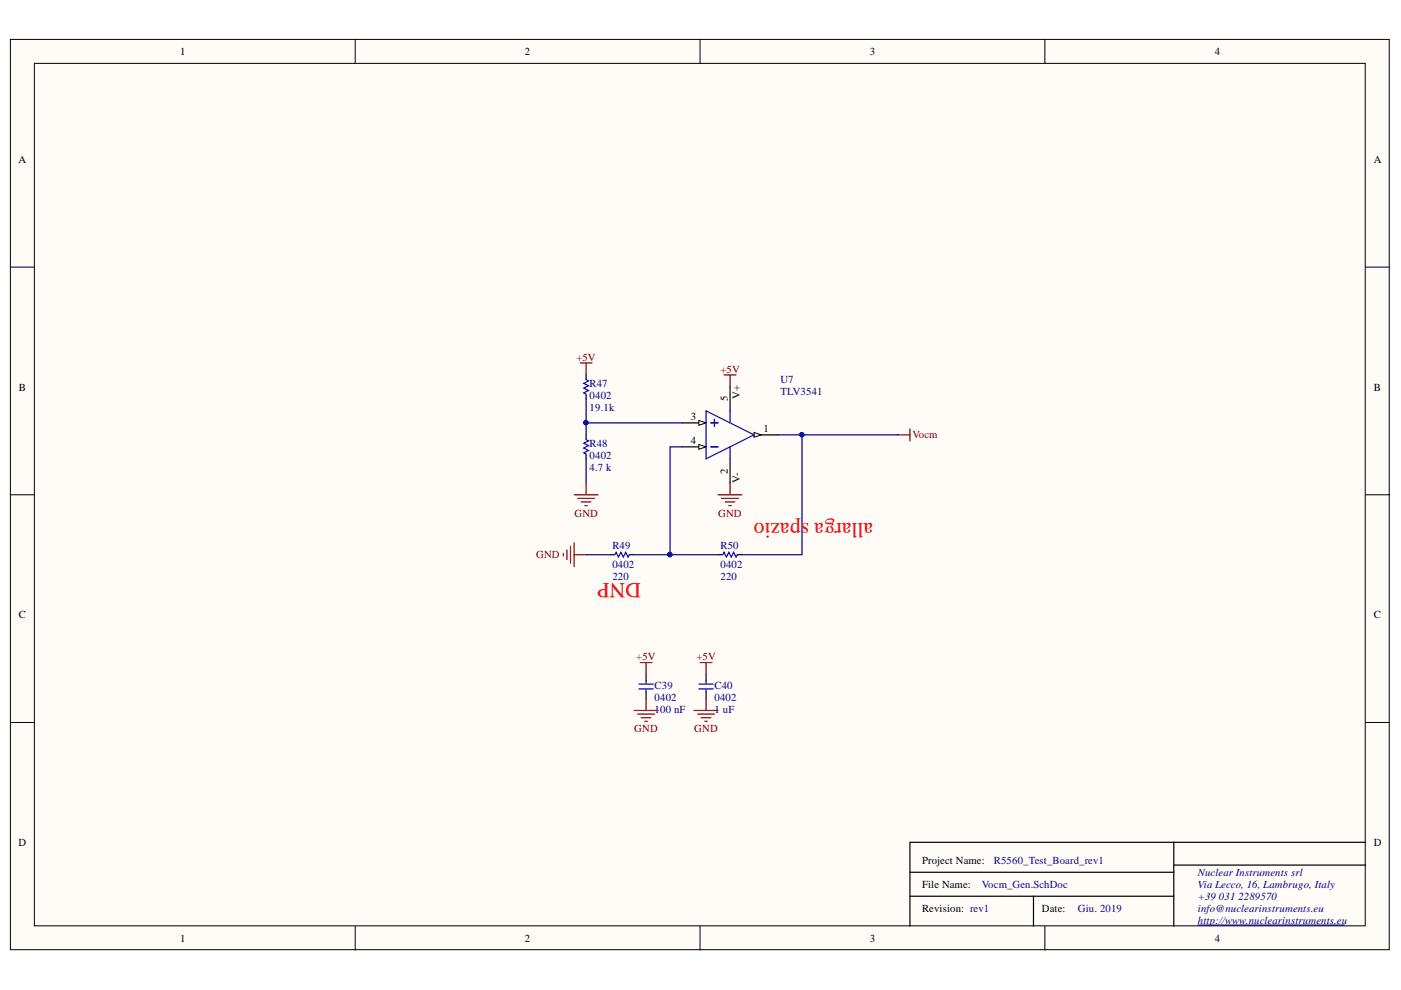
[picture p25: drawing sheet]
<svg xmlns="http://www.w3.org/2000/svg" width="297mm" height="210mm" viewBox="0 0 297 210" stroke-linecap="round" stroke-linejoin="round" font-family="sans-serif">
<defs><g id="words">
<g font-size="4.6" fill="#f00">
<text x="169.8" y="111" transform="rotate(-180 169.8 111)">pazio</text>
<text x="185.1" y="111" transform="rotate(-180 185.1 111)">allarga s</text>
<text x="135.8" y="123.6" transform="rotate(-180 135.8 123.6)">DNP</text>
</g>
<g font-size="2.3">
<text x="38.2" y="11.7">1</text>
<text x="111.3" y="11.7">2</text>
<text x="184.4" y="11.7">3</text>
<text x="257.5" y="11.7">4</text>
<text x="3.9" y="34.5">A</text>
<text x="291.3" y="34.5">A</text>
<text x="4" y="82.8">B</text>
<text x="291.3" y="82.8">B</text>
<text x="146.5" y="89.1">3</text>
<text x="154.3" y="85.1" transform="rotate(-90 154.3 85.1)">5</text>
<text x="156.8" y="84.6" transform="rotate(-90 156.8 84.6)">V+</text>
<text x="146.5" y="94.2">4</text>
<text x="161.9" y="91.7">1</text>
<text x="154.3" y="100.5" transform="rotate(-90 154.3 100.5)">2</text>
<text x="156.8" y="102.3" transform="rotate(-90 156.8 102.3)">V-</text>
<text x="4" y="131.1">C</text>
<text x="291.3" y="131.1">C</text>
<text x="3.9" y="179.4">D</text>
<text x="291.3" y="179.4">D</text>
<text x="195.5" y="183.2">Project Name:</text>
<text x="195.5" y="188.3">File Name:</text>
<text x="195.5" y="193.3">Revision: rev1</text>
<text x="220.9" y="193.3">Date:</text>
<text x="38.2" y="199.7">1</text>
<text x="111.3" y="199.7">2</text>
<text x="184.4" y="199.7">3</text>
<text x="257.5" y="199.7">4</text>
</g>
<g font-size="2.3" fill="#800000">
<text x="122.2" y="76.5">+5V</text>
<text x="152.8" y="79">+5V</text>
<text x="193.5" y="92.9">Vocm</text>
<text x="121.8" y="109.5">GND</text>
<text x="152.3" y="109.5">GND</text>
<text x="113.7" y="118.4">GND</text>
<text x="134.9" y="140">+5V</text>
<text x="147.7" y="140">+5V</text>
<text x="134.5" y="155.2">GND</text>
<text x="147.2" y="155.2">GND</text>
</g>
<g font-size="2.3" fill="#000080">
<text x="125" y="82">R47</text>
<text x="165.5" y="81.2">U7</text>
<text x="165.5" y="83.7">TLV3541</text>
<text x="125" y="87.1">19.1k</text>
<text x="125" y="84.6">0402</text>
<text x="125" y="94.7">R48</text>
<text x="125" y="99.8">4.7 k</text>
<text x="125" y="97.3">0402</text>
<text x="129.8" y="116.4">R49</text>
<text x="152.8" y="116.4">R50</text>
<text x="129.8" y="123">220</text>
<text x="129.8" y="120.4">0402</text>
<text x="152.8" y="123">220</text>
<text x="152.8" y="120.4">0402</text>
<text x="138.8" y="146.1">C39</text>
<text x="138.8" y="148.6">0402</text>
<text x="151.5" y="146.1">C40</text>
<text x="151.5" y="148.6">0402</text>
<text x="138.8" y="151.1">100 nF</text>
<text x="151.5" y="151.1">1 uF</text>
<text x="254" y="185.7">Nuclear Instruments srl</text>
<text x="254" y="188.3">Via Lecco, 16, Lambrugo, Italy</text>
<text x="254" y="190.8">+39</text>
<text x="258.4" y="190.8">031</text>
<text x="262.6" y="190.8">2289570</text>
<text x="254" y="195.9">http://www.nuclearinstruments.eu</text>
<text x="254" y="193.3">info@nuclearinstruments.eu</text>
</g>
<g font-size="2.3" fill="#11037f">
<text x="210.7" y="183.2">R5560_Test_Board_rev1</text>
<text x="208.2" y="188.3">Vocm_Gen.SchDoc</text>
<text x="228.5" y="193.3">Giu. 2019</text>
</g>
</g></defs>
<g fill="#fffcf8" stroke="#000" stroke-width=".21">
<path d="M2.2 8.4h292.3v193h-292.3z"/>
<path d="M7.3 13.4h282.2v182.9h-282.2z"/>
</g>
<path d="M75.3 8.4v5M148.4 8.4v5M221.5 8.4v5M2.2 56.6h5.1M289.6 56.6h5M2.2 104.9h5.1M289.6 104.9h5M2.2 153.2h5.1M289.6 153.2h5M75.3 196.4v5.1M148.4 196.4v5.1M221.5 196.4v5.1" fill="none" stroke="#000" stroke-width=".21"/>
<path d="M254 196.1h31" fill="none" stroke="#000080" stroke-width=".21"/>
<path d="M144.6 89.7h5.1M248.9 178.6h-56v17.8M248.9 178.6h40.7M248.9 178.6v17.8M192.9 184.9h56M192.9 190h56M219.1 190v6.4M248.9 183.4h40.7" fill="none" stroke="#000" stroke-width=".26"/>
<path d="M148.2 89.2l1.5 .5-1.5 .5z" fill="#fffcf8"/>
<path d="M148.2 89.2l1.5 .5-1.5 .5z" fill="none" stroke="#000" stroke-width=".21"/>
<path d="M144.6 94.7h5.1" fill="none" stroke="#000" stroke-width=".26"/>
<path d="M148.2 94.2l1.5 .5-1.5 .6z" fill="#fffcf8"/>
<path d="M148.2 94.2l1.5 .5-1.5 .6z" fill="none" stroke="#000" stroke-width=".21"/>
<path d="M159.9 92.2h5.1" fill="none" stroke="#000" stroke-width=".26"/>
<path d="M159.9 91.7l1.5 .5-1.5 .5z" fill="#fffcf8"/>
<path d="M159.9 91.7l1.5 .5-1.5 .5z" fill="none" stroke="#000" stroke-width=".21"/>
<g fill="none" stroke="#000" stroke-width=".26">
<path d="M124.3 79.5v.8M124.3 83.8v.8M124.3 92.2v.8M124.3 96.5v.8M154.8 82v5.1M154.8 97.3v5.1M129.4 117.6h.7M133.7 117.6h.7M152.2 117.6h.8M156.6 117.6h.7M137 143v1.3M137 146.8v1.3"/>
<path d="M149.7 143v1.3M149.7 146.8v1.3"/>
</g>
<g fill="none" stroke="#00f" stroke-width=".26">
<path d="M124.3 80.3v.2l.5 .3-1 .5 1 .5-1 .5 1 .5-1 .5 .5 .3v.2M124.3 93v.2l.5 .3-1 .5 1 .5-1 .5 1 .5-1 .5 .5 .3v.2M149.7 87.1l10.2 5.1-10.2 5.1zM150.7 94.7h1.5M150.7 89.7h1.5M151.5 88.9v1.5M154.8 87.1v2.6M154.8 94.7v2.6M130.1 117.6h.3l.2-.5 .5 1 .5-1 .5 1 .6-1 .5 1 .2-.5h.3M153 117.6h.3l.2-.5 .5 1 .5-1 .5 1 .5-1 .6 1 .2-.5h.3M135.5 146.1h3M135.5 145.1h3"/>
<path d="M137 144.3v.8M137 146.1v.7M148.2 146.1h3M148.2 145.1h3M149.7 144.3v.8M149.7 146.1v.7"/>
</g>
<g fill="none" stroke="#800000" stroke-width=".26">
<path d="M123 77h2.5M124.3 77v2.5M153.5 79.5h2.6M154.8 79.5v2.5M190.4 92.2h2.5M192.9 90.9v2.6M119.4 117.4v.5M120.2 116.6v2M121 115.8v3.6M121.7 104.9h5.1M121.7 115.1v5.1M121.7 117.6h2.6"/>
<path d="M122.5 105.7h3.5M123.2 106.4h2.1M124 107.2h.5M124.3 102.4v2.5M152.2 104.9h5.1M153 105.7h3.6M153.8 106.4h2M154.5 107.2h.5M154.8 102.4v2.5M134.4 150.6h5.1M135.2 151.4h3.6M135.7 140.5h2.6"/>
<path d="M136 152.2h2M136.7 152.9h.5M137 140.5v2.5M137 148.1v2.5M147.2 150.6h5M147.9 151.4h3.6M148.4 140.5h2.6M148.7 152.2h2M149.4 152.9h.5M149.7 140.5v2.5M149.7 148.1v2.5"/>
</g>
<path d="M124.3 84.6v5.1h20.3M124.3 89.7v2.5M124.3 97.3v5.1M144.6 94.7h-2.5v22.9h10.1M165 92.2h5M190.4 92.2h-20.4v25.4h-12.7M124.3 117.6h5.1M134.4 117.6h7.7" fill="none" stroke="#000080" stroke-width=".26"/>
<g fill="#000080" stroke="#000080" stroke-width=".21">
<circle cx="124.2" cy="89.6" r=".46"/>
<circle cx="142" cy="117.6" r=".47"/>
<circle cx="170" cy="92.2" r=".46"/>
</g>
<use href="#words"/>
</svg>
